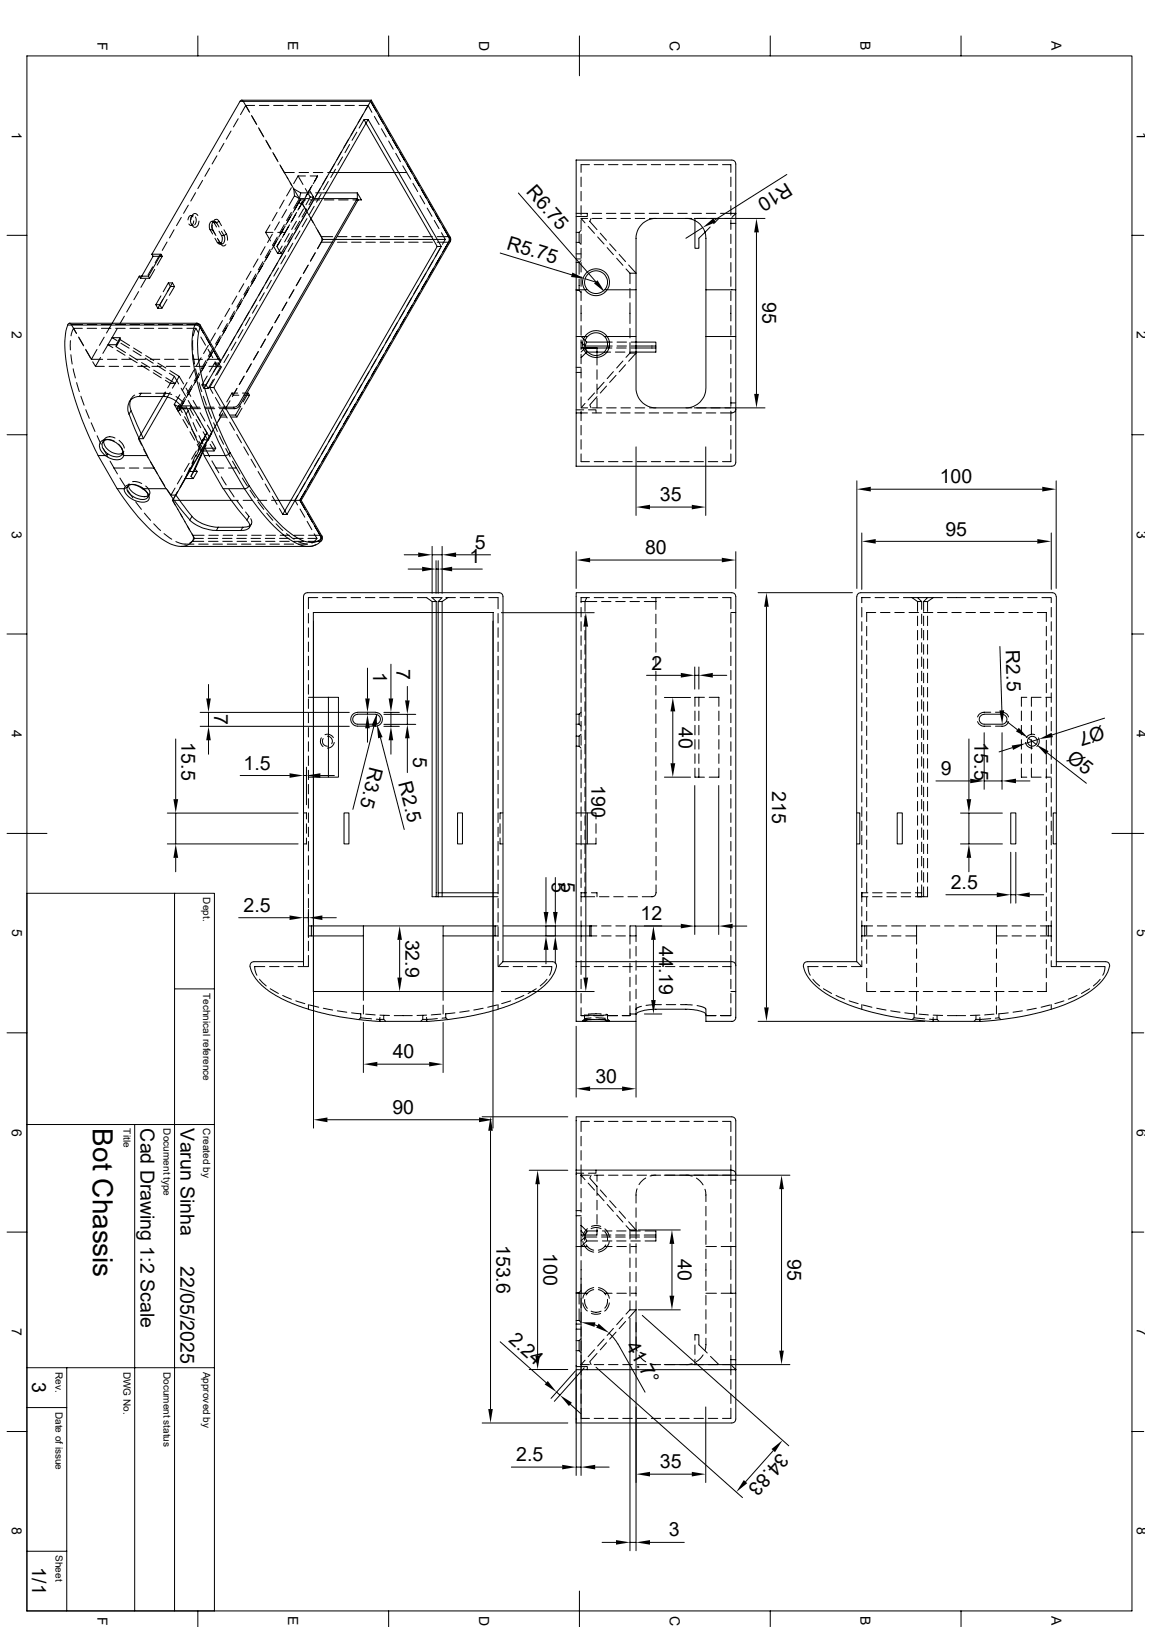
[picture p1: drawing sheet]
<svg xmlns="http://www.w3.org/2000/svg" width="297mm" height="420mm" viewBox="0 0 297 420" stroke-linecap="round" stroke-linejoin="round" font-family="sans-serif">
<defs><g id="words">
<text font-size="7.2" x="23.9" y="291.3" transform="rotate(90 23.9 291.3)">Bot Chassis</text>
<g font-size="5">
<text x="202.9" y="46.9" transform="rotate(148 202.9 46.9)">R10</text>
<text x="135.6" y="49.6" transform="rotate(49 135.6 49.6)">R6.75</text>
<text x="130.5" y="64.2" transform="rotate(17 130.5 64.2)">R5.75</text>
<text x="196.7" y="78" transform="rotate(90 196.7 78)">95</text>
<text x="242.5" y="124.8">100</text>
<text x="170.3" y="129.4">35</text>
<text x="122.5" y="141.7">5</text>
<text x="166.5" y="143">80</text>
<text x="244" y="138.3">95</text>
<text x="121.2" y="145.5">1</text>
<text x="259.5" y="167.9" transform="rotate(88 259.5 167.9)">R2.5</text>
<text x="96.3" y="173.4" transform="rotate(90 96.3 173.4)">1</text>
<text x="102.3" y="172.7" transform="rotate(90 102.3 172.7)">7</text>
<text x="168.1" y="172.9">2</text>
<text x="55.2" y="184.3" transform="rotate(90 55.2 184.3)">7</text>
<text x="46.9" y="191.6" transform="rotate(90 46.9 191.6)">15.5</text>
<text x="175.1" y="187.6" transform="rotate(90 175.1 187.6)">40</text>
<text x="251.5" y="191.6" transform="rotate(90 251.5 191.6)">15.5</text>
<text x="284.4" y="187.2" transform="rotate(162 284.4 187.2)">Ø7</text>
<text x="95.4" y="197.8" transform="rotate(104 95.4 197.8)">R3.5</text>
<text x="106.6" y="195.4" transform="rotate(90 106.6 195.4)">5</text>
<text x="275" y="196.1" transform="rotate(38 275 196.1)">Ø5</text>
<text x="62.9" y="198.7">1.5</text>
<text x="102.8" y="202.2" transform="rotate(75 102.8 202.2)">R2.5</text>
<text x="152.7" y="202.7" transform="rotate(90 152.7 202.7)">190</text>
<text x="242.7" y="200.1">9</text>
<text x="199.3" y="204.2" transform="rotate(90 199.3 204.2)">215</text>
<text x="142.4" y="227.8" transform="rotate(90 142.4 227.8)">5</text>
<text x="144.8" y="227.8" transform="rotate(90 144.8 227.8)">5</text>
<text x="245.4" y="229.5">2.5</text>
<text x="62.9" y="235.4">2.5</text>
<text x="165.3" y="237.6">12</text>
<text x="104.6" y="242.6" transform="rotate(90 104.6 242.6)">32.9</text>
<text x="170.1" y="244.2" transform="rotate(90 170.1 244.2)">44.19</text>
<text x="101.3" y="273.2">40</text>
<text x="153.6" y="279.5">30</text>
<text x="101.3" y="287.6">90</text>
<text x="36.3" y="291.3" transform="rotate(90 36.3 291.3)">Cad Drawing 1:2 Scale</text>
<text x="46.6" y="291.3" transform="rotate(90 46.6 291.3)">Varun Sinha</text>
<text x="128.1" y="321.4" transform="rotate(90 128.1 321.4)">153.6</text>
<text x="140.2" y="323.5" transform="rotate(90 140.2 323.5)">100</text>
<text x="46.6" y="326.9" transform="rotate(90 46.6 326.9)">22/05/2025</text>
<text x="174.9" y="325.1" transform="rotate(90 174.9 325.1)">40</text>
<text x="203.2" y="325" transform="rotate(90 203.2 325)">95</text>
<text x="131" y="346.2" transform="rotate(42 131 346.2)">2.24</text>
<text x="161.4" y="347.4" transform="rotate(61 161.4 347.4)">41.7°</text>
<text x="8.3" y="356.8" transform="rotate(90 8.3 356.8)">3</text>
<text x="133.2" y="377.2">2.5</text>
<text x="201.3" y="374.8" transform="rotate(132 201.3 374.8)">34.83</text>
<text x="170.3" y="379">35</text>
<text x="172.5" y="396.6">3</text>
<text x="8.3" y="404.6" transform="rotate(90 8.3 404.6)">1/1</text>
</g>
<g font-size="3.6">
<text x="25.1" y="10.8" transform="rotate(90 25.1 10.8)">F</text>
<text x="74.4" y="10.7" transform="rotate(90 74.4 10.7)">E</text>
<text x="123.6" y="10.5" transform="rotate(90 123.6 10.5)">D</text>
<text x="172.8" y="10.5" transform="rotate(90 172.8 10.5)">C</text>
<text x="222.1" y="10.7" transform="rotate(90 222.1 10.7)">B</text>
<text x="271.3" y="10.7" transform="rotate(90 271.3 10.7)">A</text>
<text x="3.1" y="34" transform="rotate(90 3.1 34)">1</text>
<text x="293.4" y="34" transform="rotate(90 293.4 34)">1</text>
<text x="3.1" y="85.5" transform="rotate(90 3.1 85.5)">2</text>
<text x="293.4" y="85.5" transform="rotate(90 293.4 85.5)">2</text>
<text x="3.1" y="136.9" transform="rotate(90 3.1 136.9)">3</text>
<text x="293.4" y="136.9" transform="rotate(90 293.4 136.9)">3</text>
<text x="3.1" y="188.4" transform="rotate(90 3.1 188.4)">4</text>
<text x="293.4" y="188.4" transform="rotate(90 293.4 188.4)">4</text>
<text x="3.1" y="239.9" transform="rotate(90 3.1 239.9)">5</text>
<text x="293.4" y="239.9" transform="rotate(90 293.4 239.9)">5</text>
<text x="3.1" y="291.3" transform="rotate(90 3.1 291.3)">6</text>
<text x="293.4" y="291.3" transform="rotate(90 293.4 291.3)">6</text>
<text x="3.1" y="342.8" transform="rotate(90 3.1 342.8)">7</text>
<text x="293.4" y="342.8" transform="rotate(90 293.4 342.8)">7</text>
<text x="3.1" y="394.3" transform="rotate(90 3.1 394.3)">8</text>
<text x="293.4" y="394.3" transform="rotate(90 293.4 394.3)">8</text>
<text x="25.1" y="417.3" transform="rotate(90 25.1 417.3)">F</text>
<text x="74.4" y="417.2" transform="rotate(90 74.4 417.2)">E</text>
<text x="123.6" y="417.1" transform="rotate(90 123.6 417.1)">D</text>
<text x="172.8" y="417.1" transform="rotate(90 172.8 417.1)">C</text>
<text x="222.1" y="417.2" transform="rotate(90 222.1 417.2)">B</text>
<text x="271.3" y="417.2" transform="rotate(90 271.3 417.2)">A</text>
</g>
<g font-size="2.6">
<text x="52.5" y="231.6" transform="rotate(90 52.5 231.6)">Dept.</text>
<text x="52.5" y="256.3" transform="rotate(90 52.5 256.3)">Technical reference</text>
<text x="31.9" y="291.3" transform="rotate(90 31.9 291.3)">Title</text>
<text x="42.2" y="291.3" transform="rotate(90 42.2 291.3)">Document type</text>
<text x="52.5" y="291.3" transform="rotate(90 52.5 291.3)">Created by</text>
<text x="14.4" y="354.1" transform="rotate(90 14.4 354.1)">Rev.</text>
<text x="31.9" y="354.1" transform="rotate(90 31.9 354.1)">DWG No.</text>
<text x="42.2" y="354.1" transform="rotate(90 42.2 354.1)">Document status</text>
<text x="52.5" y="354.1" transform="rotate(90 52.5 354.1)">Approved by</text>
<text x="14.4" y="364.4" transform="rotate(90 14.4 364.4)">Date of issue</text>
<text x="14.4" y="401.4" transform="rotate(90 14.4 401.4)">Sheet</text>
</g>
</g></defs>
<g fill="none" stroke="#000" stroke-width=".26">
<path d="M6.9 14.4h285.2v401.4h-285.2zM51.1 9.3v5.1M100.3 9.3v5.1M149.5 9.3v10.3M198.8 9.3v5.1M248 9.3v5.1M57.8 37l-1.2 2.1M59.6 33.8l-1.2 2.1M61.5 30.6l-1.3 2.2M61.9 26.2h33.7M61.9 26.2l-22.7 39.4M62.4 25.9l.4 .3 1.5 2.5"/>
<path d="M62.4 25.9l-.5 .3M62.4 25.9h33.4M63.4 27.2h2.3M64.4 29l-1-1.8-1.3 2.4M64.9 29.8l1.4 2.4M66.7 33l1.2 2.1M66.8 33.2l1.3 2.1M66.9 27.2h2.5M68.6 36.2l1.2 2.1M68.7 36.4l1.2 2.1M70.4 39.4l1.2 2.1M70.5 39.6l1.3 2.1"/>
<path d="M70.6 27.2h2.5M74.3 27.2h2.5M78 27.2h2.4M81.7 27.2h2.4M85.3 27.2h2.5M88.1 39.1l-1.2 2.2M89 27.2h2.4M90 35.9l-1.3 2.2M90.2 37.3l-1.2 2.1M91.8 32.8l-1.2 2.1M92.1 34.1l-1.3 2.1M92.7 27.2h2.3"/>
<path d="M93.6 29.6l-1.2 2.1M93.9 30.9l18.9 32.7M95 30.9h-1.1l-1.2 2.2M95 30.9l18.9 32.7h-1.1M95 27.2l1 1.8M95 30.9l-39.8 69.1M95 27.2l-.8 1.3M95.6 26.2l-38.8 67.3M95.6 26.2l20.6 35.6M95.8 25.9l-.2 .3M95.8 25.9l20.4 35.4M95.8 25.9l-.2 .3 1.5 2.5"/>
<path d="M96.6 30.1l1.2 2.1M97.7 29.8l1.2 2.1M98.4 33.2l1.3 2.1M99.6 33l1.2 2.1M100.3 36.4l1.2 2.1M101.4 36.2l1.2 2.1M102.1 39.6l1.2 2.1M103.2 39.4l1.2 2.1M44.9 59.3l-1.2 2.1M46.8 56.1l-1.2 2.2M48.6 53l-1.2 2.1M49.3 55.6h.6"/>
<path d="M49.3 58.2h.6M49.5 55.8a1.96 1.96 0 0 0 .8 2.9 1.49 1.49 0 0 0 1.1-1.6M49.6 55.6l-.2 .4M49.8 56a.59 .59 0 0 0-.7-.4 .59 .59 0 0 0-.5 .6l-.1 .6M50 57a.82 .82 0 0 1-.2 .9 .82 .82 0 0 1-.8 .2l-.3-.3M50.4 56a1.87 1.87 0 0 1-.2 2M50.5 49.7l-1.3 2.2M51.1 55.6a.86 .86 0 0 0-1-.5 .86 .86 0 0 0-.7 .9l-.1 .7M52.3 46.6l-1.2 2.1M54.1 43.4l-1.2 2.1M54.2 59.3h.7M54.2 59.3l.7 1.1"/>
<path d="M54.7 57.1h.7M54.8 58.1v1l.3 .6-.2-.4M54.9 59.3l.8 1.5M55.1 57.1l-.2 .4M55.2 56.9a.72 .72 0 0 1 .7-.3 .72 .72 0 0 1 .6 .5M55.2 57.5a.6 .6 0 0 0-.6-.3 .6 .6 0 0 0-.5 .6l-.1 .9 .2 .6M55.2 57.5h.7M55.2 57.5l.7 1.1M55.9 57.5a.67 .67 0 0 0-.9-.3 .67 .67 0 0 0-.3 .8l.2 1.3M55.9 57.5l.6 1.1M56 40.2l-1.3 2.1M56.5 57.1l.6 1.2"/>
<path d="M56.5 57.1l-.6 .4M56.5 59.7l.6 1.1M57.1 59.7l.9 1.7a1.16 1.16 0 0 1-.9 1.5l-.4-.3M57.8 59.3l.6 1.1M68.5 60l1.3 2.2M68.5 60h1.9M69.7 58l-1.2 2M71.5 54.8l-1.2 2.2M71.7 60h1.9M72.1 57.3l-1.2 2.1M72.2 42.5l1.2 2.2M72.3 42.8l1.1 1.7"/>
<path d="M73.3 51.6l-1.2 2.2M73.4 58l-1.3 2.2M73.4 44.5l.9 1.6M73.4 44.5h2.5M73.6 58.4l-1.7 2.8M74 54.1l-1.3 2.1M74.1 45.8l1.2 2.1M74.5 58.5l-1.3 2.1M74.7 58l-1.8 3.3M74.9 47.2l.9 1.6M75.2 54.8l-1.2 2.1M75.2 48.5l-1.2 2.1"/>
<path d="M75.4 55.2l-1.7 2.8M75.9 48.9l1.2 2.2M76 50.5l-1.5 2.5M76.3 55.3l-1.2 2.1M76.5 57.1l-1.2 2.1M76.5 54.8l-1.1 2.2M76.9 45.4l1.3 2.2M76.9 45.4h1.9M76.9 45.4l-1.1 2M77 52.4l1.1 .3M77 52.4l-1.4 2.5M77.1 58.3l-1.2 2.1"/>
<path d="M77.2 44.5h2.4M77.3 51.3h2.3M77.3 51.3l-1.5 2.5M77.3 57.1l-1.2 2.1M77.4 59.6l-1.2 2.1M77.5 51.6l-.5 .8M77.6 49.8l-1.8-1 .2 1.7 1.3 .8M77.7 52.1l1.3 2.1M78.1 52.7l1.4 2.4M78.3 53.9l-1.2 2.1M78.4 51.6l-1.5 2.6M78.7 51.6l-.6 1.1"/>
<path d="M78.8 48.7l1.3 2.2M78.8 51.6h-1.3l-1.5 2.5M79 55.1l-1.3 2.1M79.2 53.9l-1.3 2.1M79.2 56.4l-1.2 2.1M79.6 55.3l1.2 2.1M79.8 49.1l1.1 1.8h-.8M79.8 49.1l-1.1 2M80 51.6h2.5M80.1 50.9l-1.1 2M80.1 45.4h1.9M80.1 56.2l1.2 2.1"/>
<path d="M80.2 48.5l-1.2 2.1M80.2 49.8h-2.6l-.3 1.5M80.6 47.8l-.8 1.3M80.8 51.9l-1.2 2.1M80.9 51.3h11.3M80.9 44.5h2.4M80.9 50.9l-1.1 2M81.1 53.3l-1.3 2.1M81.2 46.7l.8-1.3-1.1 2M81.4 58.5l1.5 2.6M81.4 49.8h10.8v1.5M81.9 59.4l1.4 2.4"/>
<path d="M82.6 48.7l-1.2 2.1M82.9 50l-1.2 2.2M83.7 51.6h2.4M84.5 45.5l-1.3 2.1M84.5 44.5h20.4M84.7 46.9l-1.2 2.1M86.3 42.3l-1.2 2.1M86.6 43.7l-1.3 2.1M87.4 51.6h2.4M88.4 40.5l-1.2 2.1M92.2 51.3l-30.6 53.1M92.2 49.8l1.1 1.8h-2.2"/>
<path d="M92.4 51.6l-30.6 53.2M103.9 42.8l2.1 3.5M105.1 42.5l1.2 2.2M106.6 47.3l1.2 2.1M106.9 45.8l1.2 2.1M108.4 50.5l1.2 2.1M108.8 48.9l1.1 2.2M110.2 53.7l1.3 2.1M110.6 52.1l1.2 2.1M112.1 56.9l1.2 2.1M112.4 55.3l1.2 2.1M133.8 49.8l20 22.9"/>
<path d="M148.7 55.1h2.9M148.7 60h.7M149.4 60v2.6M149.9 45.7v2.5M149.9 49.4v2.5M149.9 53.1v2.4M149.9 56.8v2.4M149.9 59.5l-.5 .5M151.6 55.1v.8h-2.9M151.6 56.4h-1.7l1.1 1.1M151.8 58.4l1.6 1.8M152.1 42.5h-2.2v2"/>
<path d="M152.5 56.4l-.3 .7 1.9 2.2M152.8 55.1h2.4M152.9 56.4h2.4M153.3 42.5h2.5M156.5 55.1h2.4M156.5 56.4h2.5M157 42.5h2.5M160.1 55.1h2.5M160.2 56.4h2.5M160.7 42.5h2.5M163.8 55.1h2.5M163.9 56.4h2.5"/>
<path d="M164.4 42.5h2.4M167.5 55.1h2.5M167.6 56.4h10.9M168.1 42.5h2.4M169.2 56.4a5.1 5.1 0 0 0-5.1 5.1v13.3M171.2 55.1h2.5M171.7 42.5h2.5M174.9 55.1h2.4M175.4 42.5h2.4M177 56.4a5.1 5.1 0 0 1 5.2 5.1v13.3M178.6 55.1h2.4M179.1 42.5h2.4"/>
<path d="M179.2 56.4h18.2M179.3 56.4v7.7h1v-2.6l3-2.9M181.3 58.8l-4.3 2.7M182.2 55.1h2.5M182.8 42.5h2.4M185.5 56.4l-1.4 1.3M185.9 55.1h4l-1.1 1M186.4 42.5h2.2v2M188.6 45.7v2.5M188.6 49.4v2.5M188.6 53.1v2.4M188.6 56.8v2.4"/>
<path d="M188.6 57.7h1.3M195.2 60v41.7M203 45l-18.6 11.9M1.8 60.7h5.1M33.9 78.4l-1.2 2.2M35.8 75.3l-1.3 2.1M35.9 71.3l.3 .5M35.9 71.3h2.4M35.9 71.3l-8.4 14.7M37.6 72.1l-1.2 2.1M39.2 65.6h2.3l-3.2 5.7M39.2 65.6l.3 .6"/>
<path d="M39.4 68.9l-1.2 2.1M39.5 66.2l-3.3 5.6h2.4l-.3-.5M39.5 66.2h2.4M39.9 69.6l-1.3 2.2M41.2 78.7h-1l.5 .9h1.1M41.3 65.7l-1.3 2.1M41.5 76.4l-1.3 2.3M41.5 65.6l.4 .6M41.9 66.2l-1.3 2.3M42 77.3l-1.3 2.3M42.6 76.4l-1.4 2.3 .6 .9 1.3-2.3M43.1 62.5l-1.2 2.1"/>
<path d="M43.4 73l-1.3 2.3M44.5 73l.5 1-1.3 2.2M44.5 73h-1.1l.6 1h1M44.5 73l-1.8 3.2M55.5 61.5l.6 1.1M56.1 61.5l.8 1.4M56.1 62.6h.6M56.3 61.8l.6 1.1M56.6 63h.7M56.7 62.6l.2 .3M56.9 62.9a.75 .75 0 0 0 .6 .6 .75 .75 0 0 0 .8-.3M57.1 60.8l.3 .6a1.16 1.16 0 0 1-.9 1.5l-.4-.3"/>
<path d="M58.4 60.4l.3 1.6M58.4 60.4l-.6 .4h-.7M59.3 79.6l-1.3 2.1M61.1 76.4l-1.2 2.1M62.4 77.1l-1.3 2.1M62.6 77.5l-1.7 2.8M62.9 73.2l-1.2 2.2M64 75.1l-1.3 2.1M64.2 74l-1.3 2.1M64.4 74.3l-1.2 2.2M64.8 70l-1.3 2.1M66 70.7l-1.2 2.2"/>
<path d="M66.1 77.4l-1.2 2.1M66.3 71.1l-1.7 2.9M66.4 78.7l-1.2 2.2M66.6 66.8l-1.2 2.2M67.9 67.6l-1.3 2.1M67.9 74.2l-1.2 2.1M68.1 67.9l-1.7 2.9M68.2 75.6l-1.2 2.1M68.4 63.7l-1.2 2.1M69.7 64.4l-1.2 2.1M69.8 71l-1.3 2.1M69.9 64.8l-1.7 2.8"/>
<path d="M70 72.3l-1.2 2.2M70.3 60.5l-1.3 2.1M70.4 63.2l1.3 2.2h.8l-1-1.8M71.3 62.3l-1.2 2.1M71.5 61.2l-1.2 2.1M71.6 67.8l-1.2 2.1M71.8 61.6l-1.3 2.1M71.9 69.2l-1.2 2.1M72.6 61.7l-1.1 1.9 .7-1.2M72.8 63.5l-1.1 1.9M73.4 64.6l-1.2 2.2M73.7 63.5l-1.2 1.9"/>
<path d="M73.7 66l-1.2 2.1M74 78l-1.2 2.2M74 78l-1.2 2.1M74.6 60.3l-1.2 2.1M75.3 61.4l-1.3 2.1M75.5 60.3l-1.2 2.1M75.6 62.8l-1.3 2.1M75.8 74.8l-1.2 2.2M75.9 74.8l-1.3 2.1M77.6 71.7l-1.2 2.1M77.7 71.6l-1.2 2.1M79.5 68.4l-1.2 2.2"/>
<path d="M81.3 65.3l-1.2 2.1M81.4 65.2l-1.3 2.2M82.9 62.5l-1 1.7M82.9 62.5h3M83.3 61.8l-1.3 2.3M83.3 61.8h31.6M85.9 61.1h-3l.2 .5-.2 .9M87.1 61.1h2.4M87.1 62.5h2.4M90.7 61.1h2.5M90.7 62.5h2.5M94.4 61.1h2.5"/>
<path d="M94.4 62.5h2.5M98.1 61.1h2.4M98.1 62.5h2.4M101.8 61.1h2.4M101.8 62.5h2.4M105.5 61.1h2.4M105.5 62.5h2.4M106.2 76.9l-1.2 2.1M106.3 78.9l-1.2 2.1M108 73.7l-1.2 2.1M108.2 75.6l-1.2 2.2M109.1 61.1h2.5"/>
<path d="M109.1 62.5h2.5M109.9 70.5l-1.2 2.1M110 72.5l-1.2 2.1M111.7 67.4l-1.2 2.1M111.8 69.3l-1.2 2.1M112.8 63.6l-39.8 69.2h1M112.8 61.1h2.9M112.8 62.5h2.9M113.5 64.1l-1.1 2.2M113.7 66.1l-1.2 2.1M113.9 63.6l-39.9 69.2M113.9 60.1l1 1.7"/>
<path d="M114.9 61.8l-.7 1.3M115.7 61.1l.2 .5-.2 .9M115.7 61.1l.5 .2M116.2 61.8v.5M116.2 61.8l-38.8 67.4M116.2 61.3v.5M116.2 61.3v1M116.2 62.3l-38.5 66.9M116.2 62.3l-.5 .2M129.1 65.3l18.4 5.7M148.7 74.8v-33.5h40.1a1.39 1.39 0 0 1 1.1 1.9v31.6M148.7 74.8v12.1"/>
<path d="M148.7 66.8h1.2M148.7 65.5h1.2M148.7 67.8h.7M148.7 62.6h.7M148.7 75h.7M149.4 67.8v3M149.4 72v3M149.4 75l.5 .5M149.4 62.6l.5 .5M149.9 60.5v2.4M149.9 64.1v2.4M149.9 67.8v2.4"/>
<path d="M149.9 71.5v2.4M149.9 75.1v2.5M149.9 78.8v4M149.9 67.3l-.5 .5M150.9 74.8h-2.2M150.9 74.8a3.5 3.5 0 0 1 2.9-5.4 3.5 3.5 0 0 1 2.9 5.4M150.9 74.8h.7a2.97 2.97 0 0 1 .1-4.1 2.97 2.97 0 0 1 4.1 0 2.97 2.97 0 0 1 .2 4.1h.7M150.9 74.8a3.4 3.4 0 0 0 5.8 0M151 72l2.8 .9M151.6 74.8a2.89 2.89 0 0 0 4.4 0M154.2 61.2l1.7 1.8M154.9 60.2l1.6 1.8"/>
<path d="M156.7 63.9l1.6 1.8M156.7 74.8h7.4M157.3 62.9l1.7 1.9M159.1 66.7l1.6 1.8M159.8 65.7l1.6 1.8M161.5 69.4l1.1 1.1M162.2 68.4l1.9 2.1h-1.5M162.6 78.1v5.4M162.6 74.5v2.4M162.6 70.5v2.7M164.1 74.8v12.1M188.6 60.5v2.4"/>
<path d="M188.6 64.1v2.4M188.6 67.8v2.4M188.6 71.5v2.4M188.6 75.1v2.5M188.6 78.8v4M292.1 60.7h3M17.5 83.9a21.4 21.4 0 0 0-.1 11.3 84.2 84.2 0 0 0 7.9 22.4M17.9 83.4l-.5 .5h32.9M17.9 83.4l.5 .3M17.9 83.4h32.9M18.2 87.9v2.4M18.3 91.6l.3 2.4"/>
<path d="M18.4 83.7h2.9M18.4 83.7l1.4 2.4M18.9 95.2l.5 2.4M19 84.8h2.3M19.6 85.9l-.6-1.1-.7 1.9M19.8 98.8l.7 2.3M20.3 87l1.3 2.3M22.1 90.2l1.2 2.1M22.2 90.4l1.4 2.4M22.5 84.8h2.4M22.5 83.7h2.5M23.6 92.8h2.9"/>
<path d="M24.6 94.6h2.3M25 90.2l-1.4 2.6M26 92.3l-1.4 2.3-.7-1.2M26.2 84.8h2.4M26.2 83.7h2.5M26.9 87l-1.2 2.2M27.7 92.8h2.5M28.2 94.6h2.4M29.8 84.8h2.5M29.9 83.7h2.4M30 89.5l2.4 1.5M30 89h-2.1l1.2 .7"/>
<path d="M30.2 90.4l2.1 1.3M30.3 84.8l-3.8 6.4M31 87.2v.5l-1 1.8v-.5zM31 87.2h-2.1l1.3 .7M31 87.7l2.4 1.5M31.2 88.6l2.1 1.3M31.4 92.8h2.5M31.8 94.6h2.5M32.1 81.6l-1.2 2.1M33.3 92.4l2.1 1.2M33.4 91.7l2.1 1.3M33.5 84.8h2.5"/>
<path d="M33.6 83.7h2.4M34.3 90.6l2.1 1.2M34.5 89.8l2.1 1.3M35.1 92.8h2.4M35.5 94.6h2.5M36.4 94.3l2.1 1.3M36.5 93.6l2.2 1.3M37.2 84.8h2.5M37.3 83.7h2.4M37.5 92.5l2 1.3M37.6 91.8l2.1 1.2M38.8 92.8h2.4"/>
<path d="M39.2 94.6h2.5M39.5 96.2l2.1 1.3M39.7 95.5l2 1.3M40.6 94.4l2.1 1.3M40.7 93.7l2.1 1.3M40.9 84.8h2.4M40.9 83.7h2.5M42.5 92.8h2.4M42.7 98.2l1.2 .8h1.3M42.8 97.5l2.4 1.5M42.9 94.6h2.4M43.7 96.4l1.3 .8"/>
<path d="M43.9 95.7l2.3 1.5M44.6 84.8h2.4M44.6 83.7h2.4M45 97.2l1.1 1.9M45 97.2l-1.7 2.9M45.2 99l-.7 1.2M46.1 92.8h2.5M46.2 97.2l1.2 1.9M46.2 97.2l-1 1.8M46.5 94.6h2.5M48.2 84.8h2.3M48.3 98.7l-1.3 2.1"/>
<path d="M48.3 83.7h2.9M49.5 99.4l-1.2 2.2M49.7 99.8l-1.2 2.1M49.7 87.9v2.4M49.8 92.8h2.4M49.8 91.6l.4 2.4M50.1 95.5l-1.2 2.2M50.2 94.6h2.5M50.3 83.9a23.4 23.4 0 0 0 0 12 88.1 88.1 0 0 0 7.8 21.7M50.3 83.9l.8 .1 .5 .5M50.5 95.2l.5 2.4M50.5 84.8l-.6 1.9"/>
<path d="M50.5 84.8l.7 1.1M50.8 83.4l-.5 .5M50.8 83.4l.4 .3M50.8 83.4l.5 .2 .4 .3M51.1 97.3l-1.2 2.2M51.2 83.7l5.6 9.8M51.2 83.7l.5 .2M51.4 98.8l.7 2.3M51.4 96.3l-1.3 2.1M51.6 96.6l-1.3 2.1M51.6 84.5a21.7 21.7 0 0 0 .1 11.1 85.2 85.2 0 0 0 7.7 21.3M51.7 83.9l-.1 .6"/>
<path d="M51.7 83.9l5.2 9.1M51.8 87l1.2 2.1M51.9 92.3l-1.2 2.1M53.2 99.4h-1.1l.6 .9h1M53.2 93l-1.3 2.2M53.2 87.2l1.2 2.1M53.4 93.4l-1.7 2.9M53.5 92.8h3l.4 .2M53.5 97.1l-1.4 2.3M53.7 90.2l1.2 2.1M53.8 89.2l-1.3 2.1M54 98l-1.3 2.3"/>
<path d="M54.5 97.1l-1.3 2.3 .5 .9 1.3-2.3M55 89.9l-1.2 2.1M55.2 90.3l-1.6 2.8M55.4 97.8l-1.3 2.2M55.4 93.7l-1.3 2.3M55.5 93.4l.7 1.2M55.6 86l-1.2 2.1M55.9 94.7l-1.3 2.2M56.4 93.7l.5 1-1.3 2.2M56.4 93.7h-1l.5 1h1M56.4 93.7l-1.3 2.3M56.6 87.8l-1.2 2.1"/>
<path d="M56.9 86.7l-1.3 2.1M56.9 93v.5M56.9 93.3l-.7 1.3h-2.3M57.1 87l-1.3 2.2M57.2 94.7l-1.2 2.1M57.4 82.8l-1.2 2.1M58.5 84.6l-1.3 2.1M58.7 83.5l-1.3 2.1M58.8 90.1l-1.3 2.1M58.9 83.9l-1.2 2.1M59 91.5l-1.2 2.1M60.5 80.3l-1.2 2.1"/>
<path d="M60.6 86.9l-1.2 2.2M60.7 80.7l-1.6 2.8M60.9 88.3l-1.3 2.1M62.4 83.7l-1.2 2.2M62.7 85.1l-1.2 2.1M62.9 97.2l-1.2 2.1M63 97.1l-1.2 2.1M64.3 80.6l-1.3 2.1M64.5 81.9l-1.2 2.1M64.9 93.9l-1.3 2.2M66.7 90.7l-1.3 2.2M68.5 87.6l-1.2 2.1"/>
<path d="M68.5 87.5l-1.2 2.2M70.4 84.3l-1.3 2.2M72.2 81.2l-1.3 2.2M93.3 99.2l-1.1 2.1M95.2 96l-1.2 2.1M95.3 98l-1.2 2.1M97 92.8l-1.2 2.2M97.2 94.8l-1.3 2.1M98.9 89.6l-1.2 2.2M99 91.6l-1.2 2.1M100.7 86.4l-1.2 2.2M100.8 88.4l-1.2 2.2"/>
<path d="M102.5 83.3l-1.2 2.1M102.7 85.2l-1.3 2.1M104.4 80.1l-1.2 2.1M104.5 82l-1.2 2.2M148.7 96.1h1.2M148.7 94.8h1.2M149.9 98.8v2.4M149.9 95.1v2.5M149.9 91.4v2.5M149.9 87.8v2.4M149.9 84.1v2.4M149.9 89.8h8"/>
<path d="M149.9 88.3l1.1 1M149.9 86.8l1.5 1.5M150.9 86.9h.7a2.97 2.97 0 0 0 .1 4.1 2.97 2.97 0 0 0 4.1 0 2.97 2.97 0 0 0 .2-4.1h.7M150.9 86.9a3.4 3.4 0 0 1 5.8 0M150.9 86.9h-2.2v33.5h40.1a1.39 1.39 0 0 0 1.1-1.9v-31.6h-7.7v13.3a5.1 5.1 0 0 1-5.2 5.1h-7.8a5.1 5.1 0 0 1-5.1-5.1v-13.3h-7.4M150.9 86.9a3.5 3.5 0 0 0 2.9 5.4 3.5 3.5 0 0 0 2.9-5.4M151 89.8l.4 1.1-1.5 1.4M151 89.3h7M151 89.8l-1.1 1.1M151.4 90.9h6.2M151.6 86.9a2.89 2.89 0 0 1 4.4 0M154.1 89.8v4.4"/>
<path d="M154.1 95.5v2.4M154.1 99.1v2.5M155.9 98.7l-1.7 1.8M156.5 99.7l-1.6 1.8M158 88.3h-6.6l-.4 1M158.3 95.9l-1.6 1.8M158.8 90.9h2.4M159 96.9l-1.7 1.8M159.1 89.8h2.5M159.2 89.3h2.5M159.2 88.3h2.5M160.7 93.2l-1.6 1.8"/>
<path d="M161.4 94.1l-1.6 1.9M162.6 84.8v2.4M162.6 88.4v2.7M162.6 91.1h1.5l-1.9 2.2M162.6 91.1l-1.1 1.1M162.9 89.3h6.3v.5h-6.4M162.9 88.3h6.3v1M169.2 89.8v1.1h-6.7M182.2 86.9v-12.1h7.7v12.1M188.6 98.8v2.4M188.6 95.1v2.5M188.6 91.4v2.5"/>
<path d="M188.6 87.8v2.4M188.6 84.1v2.4M1.8 112.2h5.1M20.9 102.3l.8 2.3M22.1 105.7l.9 2.3M23.5 109.1l1 2.3M25.1 112.5l1 2.2M26.7 115.8l1.1 2.1M26.9 113.4l-.4 .8M27.1 117.6a2.74 2.74 0 0 1-1.1-3.6 3.3 3.3 0 0 1 4.3 .6 3.6 3.6 0 0 1 1.6 3M27.1 117.6h-1.8l4.9 8.6h1.9M27.2 117.6a3.7 3.7 0 0 0 4.4 .6l.3-.6"/>
<path d="M27.9 113.5h.3M27.9 117.2a2.53 2.53 0 0 0 3.6 0M28.4 119l1 1.8M29.5 113.9l-.8-.3a2.25 2.25 0 0 0-2.2 .6 2.63 2.63 0 0 0 1.4 3l-.8 .4M29.7 113.1l-1.2-.4-.8 .1-.5 .3-.4 .6a2.94 2.94 0 0 0 2.1 3.1 2.49 2.49 0 0 0 2.8 0M30.6 114.6a2.77 2.77 0 0 1 .9 2.6M30.7 113.7l.9 .9 .5 1.1M31.3 115.6l.2 .3M31.5 117.2l.4 .4M31.9 117.6h6l4.9 8.6h-6M32 116.5l-.5 .8M33.3 106.9l1.6 4.1 3.1 6.6"/>
<path d="M33.8 106l3.2 7.2M33.8 106l-.5 .9M33.9 102.9l-.5 .9M34.8 102l-.9 .9a2.98 2.98 0 0 0-.1 3.1M35.7 113.2h1.3M35.9 102.4a3.1 3.1 0 0 0-2.6 4.5M35.9 102.4h6.3M36.4 101.5l-.5 .9M36.4 101.5l-.5 .1M36.4 101.5h2.5M37.1 116l1.1 2.2M38.8 119.2l1 1.6"/>
<path d="M40.2 101.5h2.5M42.2 102.4a7 7 0 0 1 5.8 4.5l.6-.9M42.7 101.2l-7 12 .8 1.7M42.7 101.5l-.5 .9M42.7 101.5l1.6 .3M43.9 101.3l-6.9 11.9M45.4 102.4l1.9 1.6M45.6 105.5l1 1.7M46 104.8l-.4 .7h3.4M46 104.8h3.4l-.4 .7M46 104.8l1 1.7M46.2 105.1l-1.2-.7 1 1.8 .4-.7h1.7"/>
<path d="M46.2 105.1h1.7M46.4 101.9l-1.4 2.5M46.7 100.2l1.3 2.1M47.2 108.3l1.2 2.1M47.5 103.7l-1.5 2.5M47.6 107.6l1.3 2.1M47.7 102.6l-1.5 2.5M47.9 103l-1.5 2.5M48 100.2l1.2 2.1M48 104.9l.6 1.1M48 106.9l1.6 4.1 3.1 6.6M48.6 106l.7 1.9"/>
<path d="M48.6 103.4l1.2 2.1M48.8 119.6l-1.2 2.1M49 105.5l1 1.7M49 111.5l1.2 2.1M49.1 105.1h2.5M49.3 100.5l-1.3 2.2M49.3 105.5h2.4M49.4 104.8l1 1.7M49.4 110.7l1.3 2.2M49.8 103.4l1.3 2.1M49.8 109.1l1 2.2M50.1 119l-1.3 2.7h2.1"/>
<path d="M50.4 106.6l1.2 2.1M50.5 117.4l-1 2.2M50.6 108.3l1.2 2.1M50.7 116.4l-1.3 2.1M50.9 114.7l1 1.7M51 107.6l1.2 2.1M51.3 113.9l1 1.8M51.4 117.3l-3.6 6.2M51.4 112.4l1 2.2M51.6 115.6l-1 2.2M51.6 106.6l1.3 2.1M52 116.2l-1.2 2.1"/>
<path d="M52.2 109.7l1.2 2M52.3 115.7h3.4l-.5 .7h-3.3zM52.4 111.5l1.2 2.1M52.5 102.3l.8 2.3M52.7 105.1h2.5M52.8 110.7l1.3 2.2M53 115.7l1.1 2.2M53 105.5h2.4M53.2 114.2l-1.3 2.1M53.2 114.9l-2.9 6.3M53.4 111.7l-1.3 2.8M53.4 111.7l-2.1 3.7"/>
<path d="M53.5 109.7l1.2 2M53.6 113.5l-9.1 15.7M53.6 113.5l1.1-1.8-1 2M53.6 113.5l-4.3 9.5M53.6 113.5h-1.3l-1.2 2.8M53.7 105.7l.9 2.3M53.8 113l-1.2 2.1M54.1 100h1.1M54.1 100l.8 1.6M54.2 114.7l1 1.7M54.7 113.9l1 1.8M54.7 119l1.1 1.8"/>
<path d="M55 111l-1.2 2.1M55.1 109.1l1 2.3M55.2 100l18.8 32.8M55.6 102.6l1.2 2.1M55.7 109.8l-1.3 2.1M56.4 105.1h3.9M56.6 112.5l1.1 2.2M56.6 107.1h1.5M56.6 107.1l.3 .6M56.6 105.5h3.9M57.4 105.8l1.2 2.1M57.5 106.6l-1.2 2.2"/>
<path d="M57.9 104.9l-1.3 2.2M58.1 117.6l5 8.6M58.1 117.6h-5.4l4.9 8.6h5.5M58.3 115.8l1.1 2.1M58.4 107.7h-1.5l-1.3 2.2M59.3 109l1.2 2.1M59.3 107.1h1.5l.3 .6M59.4 103.5l-1.3 2.1M59.4 116.9l-.6 .5-.7 .2M59.4 116.9l4.9 8.5M59.9 101.5h1.4M59.9 101.5l-1.4 2.3"/>
<path d="M59.9 101.5l.3 .5M60 119l1 1.8h-2M60.3 105.1l.2 .4M61.1 112.1l1.2 2.2M61.1 100.3l-.9 1.7h1.4M61.2 100.2l-1.3 2.2M61.6 104.4l-.6 .5-.7 .2M61.6 104.4l.2 .4M61.8 104.8l-.5 .5-.8 .2M62.1 104.9l-1.3 2.2M62.4 105.4l-1.3 2.3h-1.5M62.6 101.5h1.5l-1.4 2.3"/>
<path d="M62.9 102h1.5l-1.4 2.3M62.9 115.4l1.2 2.1M64.1 101.5l.3 .5M64.8 118.5l1.2 2.1M82.3 118.3l-1.2 2.1M84.2 115.1l-1.2 2.2M84.3 117.1l-1.2 2.1M86 111.9l-1.2 2.2M86.1 113.9l-1.2 2.1M87.8 108.8l-1.1 2.1M88 110.7l-1.2 2.2M89.7 105.6l-1.2 2.1"/>
<path d="M89.8 107.5l-1.2 2.1M91.5 102.4l-1.2 2.1M91.7 104.4l-1.3 2.1M93.5 101.2l-1.2 2.1M148.7 106.6h2.9M148.7 105.8h1.9M149.9 117.2v2h2.2M149.9 113.5v2.5M149.9 109.8v2.5M149.9 106.1v2.5M149.9 102.4v2.5M151 104.1l-1.1 1.2h1.7"/>
<path d="M151.8 105.8h2v.8M152.8 106.6h2.4M152.9 105.3h2.4M153.3 119.2h2.5M153.4 101.4l-1.6 1.9M154.1 102.4l-1.9 2.1 .3 .8M154.1 102.8v2.5M156.5 106.6h2.4M156.5 105.3h2.5M157 119.2h2.5M160.1 106.6h2.5M160.2 105.3h2.5"/>
<path d="M160.7 119.2h2.5M163.8 106.6h2.5M163.9 105.3h2.5M164.1 115.4v17.7M164.4 119.2h2.4M167.5 106.6h2.5M167.6 105.3h1.6M168.1 119.2h2.4M171.2 106.6h2.5M171.7 119.2h2.5M174.9 106.6h2.4M175.4 119.2h2.4"/>
<path d="M177 105.3h1.5M178.6 106.6h2.4M179.1 119.2h2.4M179.2 105.3h18.2M182.1 115.4v17.7M182.2 106.6h2.5M182.8 119.2h2.4M188.6 117.2v2h-2.2M188.6 113.5v2.5M188.6 109.8v2.5M188.6 106.1v2.5M188.6 102.4v2.5"/>
<path d="M188.6 104h1.3M189.9 105.5a1 1 0 0 1-1.1 1.1h-2.9M292.1 112.2h3M29.4 120.8l.9 1.5M29.4 120.8h2.7M30.2 126.1a44.9 44.9 0 0 0 12.3 13.5l2.2 1.1 2 .4M30.9 123.4l1.4 2.1M32.1 126.2a1.95 1.95 0 0 1 2.7-1l2 1M32.1 126.2a3.6 3.6 0 0 0 2.6 3 3.5 3.5 0 0 0 3.6 0 2.08 2.08 0 0 0-1.1-2.8l-.4-.2M32.8 125.8a2.28 2.28 0 0 0 1.6 2.4l1.2 .5a1.91 1.91 0 0 0 2.6-.5l-.2-1.1-1.5-1.3M32.8 125.8l-.7 .4M32.9 125.8a1.89 1.89 0 0 1 2.6-.5l1 .5 .3 .4"/>
<path d="M32.9 126.5l1.4 2M33.3 125l-.1 .2a2.24 2.24 0 0 0 1.6 2.3 3.1 3.1 0 0 0 3.7 .3l.2-.5-.2-.8-.9-1M33.3 124.9l-.4 .8M33.4 120.8h2.4M33.8 125.1h.4M34.2 124.3l1.2 .1 1.2 .4M35 129.5l1.5 2M37 120.8h2.8M37.3 132.5l1.6 1.8M38 127.2l.2 .4M38.6 127.6l-.5 .8M39.7 135.2l1.7 1.7"/>
<path d="M39.8 120.8l.8 1.5M41.2 123.3l1.3 2.1M42.3 137.8l2 1.4M42.9 126.1a66.3 66.3 0 0 0 6.1 8.1M43.2 126.4l.9 1.4M44.1 127.8h1.3l4.2 5.5M44.5 129.2l1.4 2.3M44.5 129.2l.7 1.1M45.2 126l-1.1 1.8M45.4 139.8l.9 .4a9.1 9.1 0 0 0 3.7 .3M45.8 126.9l-1.3 2.3M45.8 131.4l2 3.3"/>
<path d="M47 122.8l-1.2 2.1M47.7 123.7l-1.3 2.2M47.7 134.6l1.2 2.1M47.8 123.5l-1.3 2.3M47.8 123.5h2.1M48.3 135.8l1.4 2.4M49 120.8l-1.2 2.7M49.5 120.5l-1.2 2.1M49.5 137.8l.7 1.2M49.5 133.3l-.5 .9a10.2 10.2 0 0 0 6.8 2.7h6.3a1.76 1.76 0 0 0 2.3-1.3l-.7-1.4M49.5 133.3a10 10 0 0 0 6.8 2.8M49.7 139.7h2.9"/>
<path d="M49.7 139.7a3.6 3.6 0 0 1-3 1.4M50.2 139l-1.3 1.2M50.2 139h2.3M50.3 121.2l.6 .5-1 1.8-.6-.5zM52.7 138.2h-3l.2 .8-.2 .7M53.7 139h2.5M53.8 139.7h2.5M53.9 138.2h2.4M55.8 120.8h1.9M55.8 120.8l.7 1.2M56.3 136.1h6.4M56.3 136.1l-.5 .8"/>
<path d="M57.1 123.1l1.3 2.1M57.4 139h2.5M57.5 139.7h2.4M57.6 138.2h2.4M57.6 126.1a66.3 66.3 0 0 0 6.2 8.1M59.1 126.2l1.3 2.1M61 120.8l.9 1.5M61.1 139h2.4M61.1 129.2l1.5 2M61.2 139.7h2.4M61.3 138.2h2.4M61.5 129.2h-17"/>
<path d="M62.5 123.4l1.3 2.1M62.7 136.1l-.6 .8M62.7 129.2h2.5M63.1 126.2a47.2 47.2 0 0 0 11.7 13.1 7.8 7.8 0 0 0 5 1.8l1.7-.5M63.4 132.2l.9 1.1-.6 .9M64.3 125.4a48.6 48.6 0 0 0 11.1 12.6 7.2 7.2 0 0 0 6.4 1.8l1.2-.9M64.3 125.4a1.41 1.41 0 0 1-1.2 .8M64.5 126.5l1.4 2M64.7 133.9l.3 .8-.3 .8a2.45 2.45 0 0 1-2 .6M64.8 139h2.4M64.9 139.7h2.4M64.9 135.3l-.6 .9"/>
<path d="M64.9 138.2h2.5M66.4 129.2h2.4M66.6 121.7l1.2 2.1M66.6 129.5l1.5 2M68.4 124.9l1.2 2.1M68.5 139h2.4M68.5 139.7h2.5M68.6 138.2h2.5M68.8 132.5l1.6 1.8M70.3 128.1l1.2 2.1M71.2 135.2l1.8 1.7M72.1 131.3l.9 1.5"/>
<path d="M72.1 139h2.5M72.2 139.7h2.4M72.3 138.2h2.4M73.9 137.8l2 1.4M75.8 139h2.4M75.9 139.7h2.4M75.9 138.2h2.5M76.8 127.9l-.7 1.3 .7 1.1M77 139.8l1.6 .6h.7M77.4 129.2l5.6 9.7M77.4 129.2l1.3 2.3M77.4 129.2h.3"/>
<path d="M77.4 131.4l1.3 2.1M77.4 129.2h-7.3M77.7 129.2l5.4 9.2M78.7 124.7l-1.2 2.1M78.8 126.7l-1.4 2.5M79.2 134.6l1.3 2.1M79.4 132.6l1.2 2.1M79.5 139h2.3M79.5 139.7h3M79.6 138.2h3M80.5 121.5l-1.2 2.1M80.6 123.4l-1.2 2.2"/>
<path d="M81.1 137.8l.7 1.2-1.3 1.2M81.2 135.8l1.4 2.4M82.5 139.7v.1M82.5 120.3l-1.2 2.1M82.6 138.2l.2 .8-.3 .7M82.6 138.2l.5 .2M82.9 139.6l-.7 .7-.9 .5-1.7 .3h-32.9M82.9 139.6l-.4 .1M83 138.9l-.1 .7M83.1 138.4l-.1 .5M83.1 138.4l.1 .6-.3 .6M167.7 130.9h10.8"/>
<path d="M221.1 124.1v27.8M222.4 137.6v14.5M224.7 126.3h44.2M226 139.7h41.7M271.3 137.6v14.5M272.5 124.1v27.8M51.3 140.5h2.4M54.9 140.5h2.5M58.6 140.5h2.5M62.3 140.5h2.5M66 140.5h2.5M69.6 140.5h2.5"/>
<path d="M73.3 140.5h2.5M77 140.5h2.3M79.6 158.4v2.4M80.9 158.1h46.4v97.8h-46.4zM82 154.3h-2.4v2.8M83.2 154.3h2.5M86.9 154.3h2.5M90.6 154.3h2.4M94.3 154.3h2.4M98 154.3h2.4M104.3 143.2h3.6M105.3 146.9h3.6"/>
<path d="M106.5 154.3h-4.9M107.7 154.3h2.5M110.1 154.3l1.4 1h1.1M111.4 154.3h2.4M111.5 155.3v76.2h1.1M111.5 154.3l1.1 1M111.5 141.1v12.1M111.5 143.2h2.6M112.5 144.7v8.5M112.5 146.9h.6M112.6 155.3v76.2h.5M113.1 155.3v75.2"/>
<path d="M113.1 144.7v8.5M114.1 154.3l-1 1h1M114.1 155.3v76.2M114.1 141.1v12.1M115.1 154.3h2.4M115.6 154.3l-1.5 1M116.7 146.9h7.8M117.7 143.2h8.9M118.7 154.3h2.5M122.4 154.3h2.5M126.1 154.3h2.4v2.8M128.5 158.4v2.4"/>
<path d="M129.4 158.2h23.9M148.7 142.4v9.5M149.9 156.8v2.5M151 159v2.5M151.4 154.3l-.4 1h-1.1M152.1 154.3h-2.2v1.3M152.3 144.6h34M153.3 154.3h2.5M154 155.3h-3v2.5M155.2 155.3h2.4M157 154.3h2.5M158.9 155.3h2.4"/>
<path d="M160.7 154.3h2.5M162.6 155.3h2.4M164.4 154.3h2.4M166.2 155.3h3M168.1 154.3h2.4M169.2 154.3v3M169.2 158.5v2.5M171.7 154.3h2.5M175.4 154.3h2.4M179.1 154.3h2.4M182.8 154.3h2.4M186.4 154.3h2.2v2.8"/>
<path d="M188.6 158.4v2.4M188.6 158.1h1.3M189.9 142.4v9.5M195.6 153h24.4M197.8 156.6v103.5M222.4 156.8v2.5M224.6 154.3h-2.2v1.3M225.8 154.3h2.4M226 158.1h-2.4v2.3M227.2 158.1h2.5M229.4 154.3h2.5M230.9 158.1h2.4"/>
<path d="M233.1 154.3h2.2M234.6 158.1h2.4M235.3 154.3h4.1M235.3 154.3l1.5 1M236.8 154.3l1 1h-1M236.8 155.3v2.5M236.8 159v2.5M237.8 155.3v2M237.8 158.5v2.5M238.3 158.1h2.4M238.3 155.3h1.1l1.4-1h-1.4l-1.1 1v2.5M238.3 159v2.5"/>
<path d="M239.4 155.3v2.5M239.4 159v2.5M240.8 154.3h2.4M241.9 158.1h2.5M244.4 154.3h4.9M245.6 158.1h2.4M249.3 158.1h2.4M250.5 154.3h2.4M252.9 158.1h2.5M254.1 154.3h2.5M256.6 158.1h2.5M257.8 154.3h2.5"/>
<path d="M260.3 158.1h2.5M261.5 154.3h2.4M264 158.1h2.4M265.2 154.3h2.4M267.7 158.1h2.3v2.3M268.9 154.3h2.4v1.3M271.3 156.8v2.5M1.8 163.7h5.1M53.8 176.7v3.6M79.6 162.1v2.4M79.6 165.7v2.5M79.6 169.4v2.4"/>
<path d="M79.6 173.1v2.4M79.6 176.7v2.5M80.9 160.3v130.9M94.8 172.5v7.8M100.9 171.4v8.9M105.1 177.2v3.6M127.2 160.3v130.9M128.5 162.1v2.4M128.5 165.7v2.5M128.5 169.4v2.4M128.5 173.1v2.4M128.5 176.7v2.5"/>
<path d="M149.9 160.5v2.4M149.9 164.1v2.5M149.9 167.8v2.5M149.9 171.5v2.4M149.9 175.2v2.4M149.9 178.9v2.4M151 162.7v2.5M151 166.4v2.5M151 170.1v2.5M151 173.8v2.4M151 177.5v2.4M151.2 161.8v90.5"/>
<path d="M166.8 174.3h8.9M169.2 162.2v2.5M169.2 165.9v2.5M169.2 169.6v2.4M169.2 173.3v2.4M169.2 177v2.4M179.3 172.2v5.7M179.3 174.3h1M180.3 172.2v5.7M183.9 174.3h3.6M188.6 162.1v2.4M188.6 165.7v2.5"/>
<path d="M188.6 169.4v2.4M188.6 173.1v2.4M188.6 176.7v2.5M222.4 160.5v2.4M222.4 164.1v2.5M222.4 167.8v2.5M222.4 171.5v2.4M222.4 175.2v2.4M222.4 178.9v2.4M223.6 161.7v2.4M223.6 165.4v2.4M223.6 169v2.5"/>
<path d="M223.6 172.7v2.5M223.6 176.4v2.4M236.8 162.7v2.5M236.8 166.4v2.5M236.8 170.1v2.5M236.8 173.8v2.4M236.8 177.5v2.4M237.8 162.2v2.5M237.8 165.9v2.5M237.8 169.6v2.4M237.8 173.3v2.4M237.8 177v2.4"/>
<path d="M238.3 162.7v2.5M238.3 166.4v2.5M238.3 170.1v2.5M238.3 173.8v2.4M238.3 177.5v2.4M239.4 162.7v2.5M239.4 166.4v2.5M239.4 170.1v2.5M239.4 173.8v2.4M239.4 177.5v2.4M258 166.9l.5 16.5M270 161.7v2.4"/>
<path d="M270 165.4v2.4M270 169v2.5M270 172.7v2.5M270 176.4v2.4M271.3 160.5v2.4M271.3 164.1v2.5M271.3 167.8v2.5M271.3 171.5v2.4M271.3 175.2v2.4M271.3 178.9v2.4M292.1 163.7h3M45.3 190.8v15.5"/>
<path d="M51.6 187.5h38.5M51.6 183.9h38.5M53.8 183.9v3.6M53.8 191.1v3.6M79.1 198v9.7M79.6 180h5.2M79.6 180.4v2.5M79.6 184.1v2.5M79.6 187.8v2.4M79.6 191.5v2.4M79.6 195.2v2.4M79.6 198.8v2.5"/>
<path d="M82.9 190.5a1.66 1.66 0 0 0 .5 2.2M83.4 190.7a1.26 1.26 0 0 0 1.1 1.9M83.9 189.7a1.76 1.76 0 0 1 2.1 .7M84.5 190a1.32 1.32 0 0 1 1.1 2M84.8 180v20.6h-5.2M84.8 180h2.5v20.6h-2.5M86.2 191.6a1.78 1.78 0 0 1-1.7 1.5M91.4 184.8l.9-.4h4.6a1.27 1.27 0 0 1 1.3 1.3 1.27 1.27 0 0 1-1.3 1.2h-4.6a1.26 1.26 0 0 1-1.2-.7 1.26 1.26 0 0 1 .3-1.4zM92.3 183.9a1.78 1.78 0 0 0-1.8 1.8 1.78 1.78 0 0 0 1.8 1.8h4.6a1.78 1.78 0 0 0 1.8-1.8 1.78 1.78 0 0 0-1.8-1.8M92.3 183.9h4.6M94.8 183.9v.5M94.8 188v3.6"/>
<path d="M96.5 187.5l-5.4 21.4M96.9 185.7l.3 1.2M98.2 190.4l6.1 23.7M99.1 187h8.2M99.1 184.4h8.2M99.1 187.5h3.9M99.1 183.9h3.9M100.9 183.9v3.6M100.9 191.1v3.6M105.1 184.4v2.6M105.1 190.6v8.8M128.5 180.4v2.5"/>
<path d="M128.5 184.1v2.5M128.5 187.8v2.4M128.5 191.5v2.4M128.5 195.2v2.4M128.5 198.8v2.5M148.7 186.9h.7M148.7 184.4h.7M148.7 190h.7M148.7 192.6h.7M149.4 184.4v2.5M149.4 190v2.6M149.4 186.9l.5 .6"/>
<path d="M149.4 192.6l.5 .5M149.9 182.5v2.5M149.9 186.2v2.5M149.9 189.9v2.5M149.9 193.5v2.5M149.9 197.2v2.5M149.9 183.9l-.5 .5M149.9 189.5l-.5 .5M151 181.1v2.5M151 184.8v2.4M151 188.5v2.4M151 192.2v2.4"/>
<path d="M151 195.8v2.5M151 199.5v2.5M169.2 180.6v2.4M169.2 184.3v2.4M169.2 188v2.4M169.2 191.6v2.5M169.2 195.3v2.5M169.2 199v2.5M171.4 180h6.8M173.6 183.6v13.4M179.3 198.3v2.3h2.5M179.3 183.6v2.4"/>
<path d="M179.3 187.2v2.5M179.3 190.9v2.5M179.3 194.6v2.5M180.3 180v2.3M180.3 183.6v2.4M180.3 187.2v2.5M180.3 190.9v2.5M180.3 194.6v2.5M180.3 198.3v2.3M181.8 180h-2.5v2.3M183 180h2.5v2.3M185.5 183.6v2.4"/>
<path d="M185.5 187.2v2.5M185.5 190.9v2.5M185.5 194.6v2.5M185.5 198.3v2.3h-2.5M188.6 180.4v2.5M188.6 184.1v2.5M188.6 187.8v2.4M188.6 191.5v2.4M188.6 195.2v2.4M188.6 198.8v2.5M222.4 182.5v2.5M222.4 186.2v2.5"/>
<path d="M222.4 189.9v2.5M222.4 193.5v2.5M222.4 197.2v2.5M223.6 180v2.5M223.6 183.7v2.5M223.6 187.4v2.5M223.6 191.1v2.4M223.6 194.8v2.4M223.6 198.5v2.4M236.8 181.1v2.5M236.8 184.8v2.4M236.8 188.5v2.4"/>
<path d="M236.8 192.2v2.4M236.8 195.8v2.5M236.8 199.5v2.5M237.8 180.6v2.4M237.8 184.3v2.4M237.8 188v2.4M237.8 191.6v2.5M237.8 195.3v2.5M237.8 199v2.5M238.3 181.1v2.5M238.3 184.8v2.4M238.3 188.5v2.4"/>
<path d="M238.3 192.2v2.4M238.3 195.8v2.5M238.3 199.5v2.5M239.4 181.1v2.5M239.4 184.8v2.4M239.4 188.5v2.4M239.4 192.2v2.4M239.4 195.8v2.5M239.4 199.5v2.5M250 190.8v15.5M252.3 186.3l.2 .5 .8 .6 2.4 .1M253.1 184.8l.9-.4h4.6a1.27 1.27 0 0 1 1.2 1.3 1.27 1.27 0 0 1-1.2 1.2h-4.6a1.26 1.26 0 0 1-1.2-.7 1.26 1.26 0 0 1 .3-1.4z"/>
<path d="M254 189.1v14.7M255.7 183.9l-2.4 .1-.6 .3-.4 .8M256.9 183.9l2.3 .1 .6 .3 .5 .8M258.6 189.1v14.7M259.7 186.1l2.8 2.2M260.3 186.3l-.3 .5-.8 .6-2.3 .1M261.2 193l-3.4 1.1M263.6 198.3v2.3h1.4M263.6 183.6v2.4M263.6 187.2v2.5M263.6 190.9v2.5M263.6 194.6v2.5"/>
<path d="M264.6 191.6a1.78 1.78 0 0 0 1.8 1.5M265 180h-1.4v2.3M265.3 190.5l2.1 1.7M266.1 198.3l.1 2.3h2.4M266.1 183.6v2.4M266.1 187.2v2.5M266.1 190.9v2.5M266.1 194.6v2.5M267 189.7a1.8 1.8 0 0 0-2.2 .7M268 190.5a1.78 1.78 0 0 1-.5 2.2M268.1 190.8l-3.4 1.1M268.6 180h-2.4l-.1 2.3"/>
<path d="M269.9 180h1.4M270 180v2.5M270 183.7v2.5M270 187.4v2.5M270 191.1v2.4M270 194.8v2.4M270 198.5v2.4M270.3 194.4l10 7.8M271.3 182.5v2.5M271.3 186.2v2.5M271.3 189.9v2.5M271.3 193.5v2.5"/>
<path d="M271.3 197.2v2.5M285 185.4l-13.5 4.3M1.8 215.1h10.3M43.2 217.8h33.7M43.2 209.9h33.7M45.3 209.9v7.9M62 200.2h12.7M78.3 209.8h.8v1.6M78.3 200.2h.8M79.1 216.3v1.5h-.8M79.1 212.6v2.5M79.6 202.5v2.4"/>
<path d="M79.6 206.2v2.4M79.6 209.8v2.5M79.6 213.5v2.5M79.6 217.2v2.5M82.7 200.2h3.6M88.8 209.8h1.2v8h-1.2zM118.1 209.8h1.2v8h-1.2zM128.5 202.5v2.4M128.5 206.2v2.4M128.5 209.8v2.5M128.5 213.5v2.5M128.5 217.2v2.5"/>
<path d="M129 216.3v1.5h.8M129 212.6v2.5M129.8 209.8h-.8v1.6M148.7 209.8h2.9v8h-2.9zM148.7 209.8v-56.8l40.7 .1 .3 .4 .2 .5v95.3M148.7 217.8v30.4M149.9 200.9v2.5M149.9 204.6v2.5M149.9 208.3v2.4M149.9 212v2.4M149.9 215.6v2.5M149.9 219.3v2.5"/>
<path d="M151 203.2v2.5M151 206.9v2.4M151 210.6v2.4M151 214.2v2.5M151 217.9v2.4M151.6 209.8h2.2v1.6M153.8 216.3v1.5h-2.2M153.8 212.6v2.5M169.2 202.7v2.4M169.3 206.4v2.4M169.3 210.1v2.4M169.3 213.7v2.5"/>
<path d="M169.3 217.4v2.4M171.4 200.6h6.8M179.3 202.8v38.4M185.5 202.8v38.4M188.6 202.5v2.4M188.6 206.2v2.4M188.6 209.8v2.5M188.6 213.5v2.5M188.6 217.2v2.5M221.1 209.8h.8v8h-.8M222.4 200.9v2.5M222.4 204.6v2.5"/>
<path d="M222.4 208.3v2.4M222.4 212v2.4M222.4 215.6v2.5M222.4 219.3v2.5M223.6 202.1v2.5M223.6 205.8v2.5M223.6 209.5v2.4M223.6 213.1v2.5M223.6 216.8v2.5M231.5 209.8h1.3v8h-1.3zM236.8 203.2v2.5M236.8 206.9v2.4"/>
<path d="M236.8 210.6v2.4M236.8 214.2v2.5M236.8 217.9v2.4M237.8 202.7v2.4M237.8 206.4v2.4M237.8 210.1v2.4M237.8 213.7v2.5M237.8 217.4v2.4M238.3 203.2v2.5M238.3 206.9v2.4M238.3 210.6v2.4M238.3 214.2v2.5"/>
<path d="M238.3 217.9v2.4M239.4 203.2v2.5M239.4 206.9v2.4M239.4 210.6v2.4M239.4 214.2v2.5M239.4 217.9v2.4M241.5 201.6h8.9M247.9 217.8h10.8M247.9 209.9h10.8M250 209.9v7.9M254 201.6h4.6M260.8 209.8h1.3v8h-1.3z"/>
<path d="M262.2 201.6h3.6M269.9 200.6h1.4M270 202.1v2.5M270 205.8v2.5M270 209.5v2.4M270 213.1v2.5M270 216.8v2.5M271.3 200.9v2.5M271.3 204.6v2.5M271.3 208.3v2.4M271.3 212v2.4M271.3 215.6v2.5"/>
<path d="M271.3 219.3v2.5M271.8 209.8h.8v8h-.8zM272.6 209.8l-.1-55.8-.3-.7-.7-.3-49.9 .1-.4 .4-.1 .5v94.2M272.6 217.8v30.4M286.9 215.1h8.2M6.9 230.6h48.4v185.2M45 230.6v185.2M45.3 221.4v3.6M61.6 236.9h13.1M78.3 236.9h1.3M79.6 239h.7v2.6h-.7M79.6 220.9v2.5"/>
<path d="M79.6 224.6v2.4M79.6 228.3v2.4M79.6 231.9v2.5M79.6 234.7v7.3M80.3 239h34M83.2 236.9h3.6M93.8 239v19.2M113.1 230.5v1M113.1 230.5h15.4M113.1 231.5h15.4M127.8 239h-13.5v2.6M128.5 239h-.7v2.6h.7"/>
<path d="M128.5 220.9v2.5M128.5 224.6v2.4M128.5 228.3v2.4M128.5 231.9v2.5M128.5 235.6v2.4M128.5 239.3v2.4M129.9 239h24.1M140.9 226.5v8.9M140.9 239v2.6M143.3 226.5v8.9M143.3 239v2.6M149.9 237.7v5.4"/>
<path d="M149.9 230.5h1.5M149.9 231.5h3.6M149.9 223v2.4M149.9 226.7v2.4M149.9 230.3v2.5M149.9 234v2.5M151 221.6v2.4M151 225.3v2.4M151 228.9v2.6M152.2 239v2.6M152.5 239v2.6M152.6 230.5h1.5v1"/>
<path d="M154.7 231.5h2.4M155.2 239h2.5M158.4 231.5h2.4M158.9 239h2.5M162.1 231.5h2.4M162.6 239v4.7M162.6 239h1.5v4.1M164.4 239.1h11.3M166.3 239h4.5M169.3 228.4v2.1a1.01 1.01 0 0 1-1.1 1h-2.5M169.3 221.1v2.4M169.3 224.7v2.5"/>
<path d="M179.3 239.1h6.2M188.6 220.9v2.5M188.6 224.6v2.4M188.6 228.3v2.4M188.6 231.9v2.5M188.6 235.6v2.4M188.6 239.3v2.4M189.1 239.1h3.6M222.4 230.5h1.5M222.4 231.5h1.5M222.4 239h2.8M222.4 223v2.4"/>
<path d="M222.4 226.7v2.4M222.4 230.3v2.5M222.4 234v2.5M222.4 237.7v5.4M223.1 239v2.6M223.6 220.5v2.5M223.6 224.2v2.5M223.6 227.9v2.4M223.6 231.6v2.4M223.6 235.2v2.5M223.6 238.9v2.5M225.2 230.5h2.4"/>
<path d="M225.2 231.5h2.4M226.4 239h2.5M228.9 230.5h2.4M228.9 231.5h2.4M230.1 239h2.4M232.5 230.5h2.5M232.5 231.5h2.5M233.7 239h5.1M236.2 230.5h1.6M236.5 239v4.7M236.8 221.6v2.4M236.8 225.3v2.4"/>
<path d="M236.8 228.9v2.6M237.8 221.1v2.4M237.8 224.7v2.5M237.8 228.4v3.1M238.3 221.6v2.4M238.3 225.3v2.4M238.3 228.9v2.6M239.4 228.9v2.6h-3.2M239.4 221.6v2.4M239.4 225.3v2.4M240.1 239h2.4M243.8 239h2.4"/>
<path d="M244.1 231h13.1M247.4 239h2.5M250 221.4v3.6M251.1 239h2.5M257.1 239v4.7M259.9 239h-5.1M260.8 220v13.1M260.8 231h1.3M261.2 239h2.4M262.1 220v13.1M264.8 239h2.5M265.7 231h3.6"/>
<path d="M268.5 239h2.8M270 220.5v2.5M270 224.2v2.5M270 227.9v2.4M270 231.6v2.4M270 235.2v2.5M270 238.9v2.5M270.5 239v2.6M271.3 237.7v5.4M271.3 223v2.4M271.3 226.7v2.4M271.3 230.3v2.5"/>
<path d="M271.3 234v2.5M45 255.3h10.3M67 252.8l1.7 1.7M68.3 249.5h-2.6l.1 .9 .5 1.4M69.6 249.5h2.4M69.7 255.2l2.1 1.3M72.9 257l2.3 .9M73.2 249.5h2.5M76.3 258.4l2.4 .7M78.3 248.2h-12.8a1.37 1.37 0 0 0-.7 2.2l1.2 2.2 2.5 2.5 4 2.6 4.6 2 3.4 1.1 4.5 1.2 7.8 1.2 5.2 .5v-1.1M79.6 246.6v2.9h-2.7M79.6 243v2.4"/>
<path d="M79.6 259.3v1.2M79.8 259.4l2.5 .6M80.3 241.6h13.5M93.8 259.5v2.2M103.1 242.6v9.7M114.3 241.6h13.5M114.3 241.6v16.6M114.3 259.5v2.2M128.3 259.4l-2.4 .6M128.5 246.6v2.9h2.7M128.5 243v2.4M128.5 259.3v1.2"/>
<path d="M129.4 255.9h23.9M129.8 248.2l-.1-94.7-.4-.4-.5-.1h-49.5l-.7 .3-.3 .7v95.3M129.8 248.2l-1 1.1M129.8 248.2h12.8a1.37 1.37 0 0 1 .7 2.2l-1.1 2.2-2.5 2.5-3.3 2.2-3.8 1.8-4.1 1.5-6.3 1.5-6.9 1.1-5.2 .5M129.9 241.6h24.1M131.8 258.4l-2.3 .7M132.4 249.5h2.5M135.2 257l-2.3 .9M136.1 249.5h2.5M138.4 255.2l-2.1 1.3M139.8 249.5h2.6l-.1 .9-.5 1.4M140.9 245.2v3.6"/>
<path d="M141.1 252.8l-1.7 1.7M143.3 245.2v3.6M148.7 248.2h40.1l.8 .3 .3 .8M148.7 248.2v15.5h2.2M149.9 248v3.5M149.9 252.8v2.4M149.9 256.5v2.4M149.9 244.3v2.5M149.9 249.5h2.2M153.3 249.5h2.5M155.2 241.6h2.5M157 249.5h2.5"/>
<path d="M158.9 241.6h2.5M160.7 249.5h2.5M162.6 259.6v2.6h-2M162.6 244.9v2.5M162.6 248.6v2.4M162.6 252.3v2.4M162.6 255.9v2.5M162.6 241.6h1.5M164.1 244.3v2.5M164.1 248v2.4M164.1 251.7v2.4M164.1 255.4v2.4"/>
<path d="M164.1 259v2.9M164.4 249.5h2.4M165.5 259.8l-1 .3-.4 .4M168.1 249.5h2.4M168.6 242.6v15.5M169.2 259.3l-2.5 .2M169.3 259.3h1.4M171.7 249.5h2.5M171.9 259.3h2.5M175.4 249.5h2.4M175.6 259.3l3 .1M179.1 249.5h2.4"/>
<path d="M179.9 259.6l1.7 .4 .5 .4M182.8 249.5h2.4M186.4 249.5h2.2M188.6 243v2.4M188.6 246.6v2.9M188.6 249.5v2M188.6 252.8v2.4M188.6 256.5v2.4M188.6 255.9h1.3M189.9 249.3v13.2a.98 .98 0 0 1-1.1 1.2h-6.6v-1.8M209.8 252.8l1.7 1.7M211.1 249.5h-2.6l.3 1.7 .3 .6"/>
<path d="M212.3 249.5h2.5M212.5 255.2l2.1 1.3M215.7 257l2.3 .9M216 249.5h2.5M219.1 258.4l2.3 .7M221.1 248.2l1 1.1M221.1 248.2h-12.8a1.03 1.03 0 0 0-1 1.3 11.9 11.9 0 0 0 5.8 7 57.9 57.9 0 0 0 23.9 6.9l3.7 .3M222.4 241.6h2.8M222.4 248v1.5h-2.7M222.4 244.3v2.5M222.4 259.3v1.2M222.6 259.4l2.4 .6"/>
<path d="M223.6 253.6v2.3h2.4M223.6 242.6v2.4M223.6 246.3v2.4M223.6 249.9v2.5M226.4 241.6h2.5M227.2 255.9h2.5M230.1 241.6h2.4M230.9 255.9h2.4M233.7 241.6h2.8M234.6 255.9h2.4M236.5 244.9v2.5M236.5 248.6v2.4"/>
<path d="M236.5 252.3v2.4M236.5 255.9v2.5M236.5 259.6v2.1M238.3 255.9h2.4M241.9 255.9h2.5M245.6 255.9h2.4M249.3 255.9h2.4M252.9 255.9h2.5M256.6 255.9h2.5M257.1 241.6h2.8M257.1 244.9v2.5M257.1 248.6v2.4"/>
<path d="M257.1 252.3v2.4M257.1 255.9v2.5M257.1 259.6v2.1M260.3 255.9h2.5M261.2 241.6h2.4M264 255.9h2.4M264.8 241.6h2.5M268.5 241.6h2.8M270 253.6v2.3h-2.3M270 242.6v2.4M270 246.3v2.4M270 249.9v2.5"/>
<path d="M271 259.4l-2.4 .6M271.3 259.3v1.2M271.3 248v1.5h2.6M271.3 244.3v2.5M272.6 248.2v1.1M272.6 248.2h12.7a1.03 1.03 0 0 1 1 1.3M274.5 258.4l-2.3 .7M275.2 249.5h2.4M277.9 257l-2.2 .9M278.8 249.5h2.5M281.2 255.2l-2.1 1.3M282.5 249.5h2.7l-.3 1.7-.3 .6"/>
<path d="M283.9 252.8l-1.7 1.7M286.3 249.5a11.9 11.9 0 0 1-5.8 7 57.9 57.9 0 0 1-23.9 6.9l-3.7 .3M1.8 266.6h5.1M83.4 260.3l2.5 .4M87 260.9l2.5 .4M90.7 261.5l2.4 .2M93.1 262.7l-.5 .5M93.1 261.7v1M93.1 262.7l2.8 .3M93.8 263.9v13M94.4 261.8l2.4 .2M97.1 263.1h.9"/>
<path d="M97.4 274.7h13.3M98 262l2.5 .1M99 263.1l.6 .6M99 262.1v1M99 263.1h-1v.6h12.1M101.7 262.2h4.7M109.1 263.1l-.6 .6M109.1 262.1v1M109.1 263.1h1v.6M110.1 262l-2.5 .1M110.1 262.6v1.1M112.9 262.9l-2.8 .2"/>
<path d="M113.7 261.8l-2.4 .2M114.3 263.9v13M115 262.7l.5 .5M115 261.7v1M115 262.7l-.9 .1M117.4 261.5l-2.4 .2M121.1 260.9l-2.5 .4M124.7 260.3l-2.4 .4M148.7 264.9v18.3M149.9 260.1v2.1h2.1M150.8 262v1M150.9 263l-.6 .5"/>
<path d="M151.1 262l2.4 .1M152.5 262.8l-1.7 .2 .8 .1M153.2 263.1h-.8a1.29 1.29 0 0 0-1.5 .6M153.2 262.2h2.5M153.8 262.7l2.4 .1M154.4 263.1h.8a1.37 1.37 0 0 1 1.5 .6h-5.8M155.2 261.7l-3.4 .1M156 263.1h.2M156.4 261.8l.4 .2-2 .1M156.8 262v1l.5 .5M156.9 262.2h2.4M162.6 261.7h1.5"/>
<path d="M164.1 261.9v1.8h-7.4l.6-.1a16 16 0 0 0-7 0l.6 .1M164.1 261.9a4 4 0 0 1 3.2-1.3l10.2-.1 2.8 .4a2.22 2.22 0 0 1 1.9 1M164.1 263.9v19.3M166.3 261.7h4.5M182.2 262.2h2.5M182.2 260.5v1.4M188.6 260.1v2.1h-2.6h2.6M195.6 263.7h43M226.2 260.3l2.4 .4M229.8 260.9l2.4 .4M233.5 261.5l2.4 .2M235.9 262.7l2.7 .3"/>
<path d="M235.9 261.7v1l-.5 .5M237.2 261.8l2.4 .2M239.9 263.1h.9M240.8 262.6v1.1h12.1M240.8 263.1h1M240.8 263.1l-.1 .6M240.8 262l2.4 .1M241.8 263.1l.5 .6M241.8 262.1v1M244.5 262.2h4.7M251.8 263.1h1.1v.6M251.8 263.1l-.5 .6"/>
<path d="M251.8 262.1v1M252.9 262l-2.5 .1M252.9 262.6v1.1M255.7 262.9l-2.8 .2M256.5 261.8l-2.4 .2M257.8 262.7l-1 .1M257.8 261.7v1l.5 .5M260.2 261.5l-2.5 .2M263.8 260.9l-2.4 .4M267.4 260.3l-2.4 .4M292.1 266.6h3M6.9 290.3h48.4"/>
<path d="M34.8 290.3v125.5M84.5 289.1h39.1M124.4 288.3h22.1M126.6 291.9v71.8M149.9 293.3v2.5M149.9 297v2.5M152.1 289.5h-2.2v2.6M152.3 281.1h8.2M153.3 289.5h2.5M157 289.5h2.5M160.7 289.5h2.5M164.4 289.5h2.4"/>
<path d="M168.1 289.5h2.4M171.7 289.5h2.5M175.4 289.5h2.4M179.1 289.5h2.4M182.8 289.5h2.4M186.4 289.5h2.2v2.6M188.6 293.3v2.5M188.6 297v2.5M1.8 318.1h5.1M136.6 302.1h9.9M138.7 305.7v44.2M148.7 302v51.6h41.2l-1.1-1.1"/>
<path d="M148.7 302v-13.7h40.1l.6 .1 .4 .7-.1 77.7-.3 .4-.6 .1h-40.1v-1M148.7 302h40.1M148.7 313.8h1.2M148.7 312.5h1.2M148.7 302.9h1.9M149.9 317.8v1h4.1M149.9 317.8l1.1 1 .4-1M149.9 300.7v4.9M149.9 306.8v2.4M149.9 310.4v2.5M149.9 314.1v3.7M149.9 318.8v1.5"/>
<path d="M149.9 316.3l1.5 1.5M151 319.3l.4 1h2.8M151 319.3l-1.1 1v1.5l1.5-1.5M151 319.3h3M151.4 317.8h2.8M151.6 317.2l-.8 .9-.4 1.2M151.6 317.9l-.6 .9-.1 1.4M151.8 305.4l1.6 1.8M152.1 303.4h-2.2l1.1 1.1M152.5 303.4l-.3 .7 1.9 2.1M152.5 317.2l1-.3 1.6 .3M152.6 316.6l.9-.2 1.5 .2"/>
<path d="M153.3 303.4h2.5M153.8 302v.9h-2M154.1 303.4v1.5M154.1 306.2v2.4M154.1 309.8v2.5M154.1 313.5v2.5M154.1 317.2v1.6M154.2 308.1l1.7 1.9M154.9 307.2l1.6 1.8M155.2 319.3h2.4M155.2 318.8h2.4M155.4 317.8h2.5"/>
<path d="M156.1 317.2l.8 1 .4 1.1M156.1 317.9l.6 1.1 .1 1.2M156.7 310.9l1.6 1.8M157 303.4h2.5M157.3 309.9l1.7 1.8M158.9 319.3h2.4M158.9 318.8h2.4M159.1 317.8h2.4M159.1 313.6l1.6 1.9M159.8 312.6l1.6 1.9M160.7 303.4h2.5M161.5 316.4l1.1 1.1"/>
<path d="M162.2 315.4l1.9 2.1h-1.5M162.6 319.3h2.4M162.6 318.8h2.4M162.6 317.5v2.3M162.8 317.8h2.4M164.1 311.8v2.4M164.1 315.5v4.3M164.4 303.4h2.4M164.4 306.9l-.3 1.1v2.6M164.7 317.5h10.9M166.2 319.3h3M166.2 318.8h3"/>
<path d="M166.5 317.8h2.7v2.5h-2.7M166.6 304.1l-.7 .5-1 1.2M168.1 303.4h2.4M169.2 303.4l-1.4 .2M171.4 303.4h32.4M177 303.4l1.6 .2M179.7 304.1l1 .8 .7 1M181.9 307l.3 1.3v1.9M182.2 311.4v2.5M182.2 315.1v2.4M182.2 318.8v2.4M188.6 307v2.5"/>
<path d="M188.6 310.7v2.4M188.6 314.4v2.4M188.6 318.1v2.4M188.6 300.7v5.1M188.6 304.6h1.3M188.8 302.1l.8 .3 .3 .7M201.7 307v41.7M292.1 318.1h3M148.7 333.8l2.2 .1M148.7 333.7h.7M149.4 337.9v3M149.4 333.7v2.9"/>
<path d="M149.9 321.8v2.4M149.9 325.4v55.5M149.9 333.1l-.5 .6M150.4 336.3l.4 1.2 .8 .9M150.4 320.5l.5 1.2M150.9 335.4l.1 1.4 .6 .9M150.9 321.7l-2.2 .1M150.9 333.9l-.5 1.2M150.9 321.8a3.1 3.1 0 0 0 2.3 1.4M150.9 321.7l.7 .1M151.3 321.3l.7 .9 1.2 .5M151.6 333.8l-.7 .1"/>
<path d="M152.5 338.5l1 .3 1.6-.3M152.6 339l.9 .3 1.5-.3M153.2 332.4h-.3a3.2 3.2 0 0 0-2 1.4M153.2 332.9l-1.2 .5-.7 .9M154.4 332.9l1.3 .6 .6 .8M154.4 332.4h.3a3.5 3.5 0 0 1 2 1.4M155.4 320.3h2.5M156 333.8l.7 .1M156.3 321.4l-.6 .8-1.3 .5M156.7 333.9l.5 1.3M156.7 321.7l-.7 .1M156.7 321.8a3.6 3.6 0 0 1-2.3 1.5"/>
<path d="M156.7 321.8h1.2M156.7 321.7v.1M156.8 335.4l-.1 1.2-.6 1.1M157.2 320.5l-.5 1.2M157.2 336.3l-.3 1.1-.9 1.1M157.9 333.8l-1.2 .1M159.1 320.3h2.4M159.2 321.8h2.4M159.2 333.8h2.4M162.6 338.1h1.5l-1.9 2.1M162.6 338.1l-1.1 1.1M162.6 321.1v2.4"/>
<path d="M162.6 324.7v2.5M162.6 328.4v2.5M162.6 332.1v2.5M162.6 335.8v2.3M162.8 320.3h2.4M162.9 321.8h1.2M162.9 333.8h1.2M164.1 321.1v2.4M164.1 324.7v2.5M164.1 328.4v2.5M164.1 332.1v2.5M164.1 335.8v4.3"/>
<path d="M164.7 338.1h10.9M165.7 339.6l37.8 33.6M173.4 321.1v13.4M182.2 338.1v2.4M182.2 334.4v2.4M182.2 330.7v2.5M182.2 322.5v2.4M182.2 326.1v3.4M182.2 321.8h2.7M182.2 333.8h2.7M186.1 321.8h3.8M186.1 333.8h3.8"/>
<path d="M188.6 321.7v2.4M188.6 325.4v4.8M188.6 331.5v2.4M188.6 335.1v2.5M188.6 338.8v2.4M6.9 353.1h48.4M17.2 353.1v62.7M129.1 346.4l11.9 10.6M136.6 353.5h9.9M143.6 359.4l.9 .7M148.5 353.9l-6.3 7.1M148.7 352.8h2.9v.8"/>
<path d="M148.7 353.6v27.3M148.7 343.1h1.2M148.7 341.8h1.2M148.7 340.9h.7M148.7 346.1h.7M148.7 348.7h.7M149.4 346.1v2.6M149.4 340.9l.5 .5M149.4 348.7l.5 .5M149.9 349.8v5.1M149.9 345.6l-.5 .5M150.7 353.1l-7.7 8.6"/>
<path d="M151 351.1l-1.1 1.2h2.2M153.3 352.3h2.5M153.4 348.4l-1.6 1.8M153.5 342l.6 .2M153.8 352.9l37.8 33.7M154.1 349.4l-1.9 2.1 .3 .8M155.9 345.7l-1.7 1.8M156.5 346.6l-1.6 1.8M157 352.3h2.5M157.2 344.1l1.2 1.3 1 1.5M158.3 342.9l-1.6 1.8M159 343.9l-1.7 1.8"/>
<path d="M159.5 346.9l7 12.5M160.7 352.3h2.5M160.7 340.1l-1.6 1.9M161.4 341.1l-1.6 1.9M162.6 340.3v60M164.1 347.1l.3 1.6M164.1 341.4v2.4M164.1 340.3v60M164.4 352.3h2.4M164.9 349.8l1 1.2 .7 .5M167.8 352l1.4 .3M168.1 352.3h2.4"/>
<path d="M171.4 352.3h32.4M178.6 352l-1.6 .3M179.3 345.9v-1.3h1v2.5l2.2 2.1M179.3 347.2v2.4M179.3 350.9v1.4M181.4 349.8l-.6 .8-1.1 .9M182.2 341.8v2.4M182.2 345.4v1.9l-.3 1.3M183.3 350.1l2.2 2.2M188.6 342.5v2.4M188.6 346.2v2.4M188.6 349.8v5.1"/>
<path d="M188.6 356.2v2.4M188.6 359.8v2.5M188.6 351h1.3M1.8 369.5h5.1M6.9 363.3h10.3M124.4 367.3h22.1M132 378.7h13.1M147.2 362.5l2.7 2.4M148.7 378.7h1.2M149.9 366.1h2.2M153.3 366.1h2.5M153.6 378.7h3.6"/>
<path d="M157 366.1h2.5M160.7 366.1h2.5M164.4 366.1h2.4M168.1 366.1h2.4M171.7 366.1h2.5M175.4 366.1h2.4M179.1 366.1h2.4M182.1 363.2v19.5M182.8 366.1h2.4M188.6 363.5v2.6h-2.2M199.5 374.5l-7.1 8M292.1 369.5h3"/>
<path d="M155.4 398.1h3.6M162.6 398.1h1.5M167.7 380.5h10.8M167.7 398.1h8.9M6.9 400.4h10.3M51.1 415.8v4.1M100.3 415.8v4.1M149.5 410.7v9.2M198.8 415.8v4.1M248 415.8v4.1"/>
<circle cx="266.4" cy="191.3" r="1.27"/>
</g>
<g fill="#000">
<path d="M181.3 58.8l2.8-2.5 .6 1.1zM195.2 56.4l.6 3.6h-1.2zM147.7 70.4l3.3 1.6-3.6-.5zM153.3 73.2l.9-.9 1.9 3.2zM194.6 101.7h1.2l-.6 3.6zM164.1 130.9l3.6-.6v1.2zM178.5 130.3l3.6 .6-3.6 .6zM221.1 126.3l3.6-.7v1.3zM222.4 139.7l3.6-.6v1.2zM267.7 139.1l3.6 .6-3.6 .6zM268.9 125.6l3.6 .7-3.6 .6zM107.9 142.6l3.6 .6-3.6 .6z"/>
<path d="M108.9 146.3l3.6 .6-3.6 .6zM113.1 146.9l3.6-.6v1.2zM114.1 143.2l3.6-.6v1.2zM148.7 144.6l3.6-.6v1.2zM186.3 144l3.6 .6-3.6 .6zM197.8 153l.6 3.6h-1.2zM151.2 158.2l.6 3.6h-1.3zM175.7 173.7l3.6 .6-3.6 .6zM180.3 174.3l3.6-.6v1.2zM53.8 187.5l.6 3.6h-1.2zM53.2 180.3h1.2l-.6 3.6zM74.7 199.6l3.6 .6-3.6 .6z"/>
<path d="M79.1 200.2l3.6-.6v1.2zM94.8 184.4l.6 3.6h-1.2zM94.2 180.3h1.2l-.6 3.6zM97.4 183.9l-.3 3.7-1.2-.3zM97.2 186.9l1.5 3.4-1.1 .3zM100.9 187.5l.6 3.6h-1.2zM100.3 180.3h1.2l-.6 3.6zM104.5 180.8h1.2l-.6 3.6zM105.1 187l.6 3.6h-1.2zM173 197h1.2l-.6 3.6zM173.6 180l.6 3.6h-1.2zM257.9 183.4l1.2-.1-.5 3.7z"/>
<path d="M261.1 192.4l3.6-.5-3.3 1.7zM262.9 187.9l2.4 2.6-3.1-1.7zM267.4 192.2l3.2 1.7-.7 .9zM268.1 190.8l3.3-1.7 .3 1.2zM44.7 206.3h1.3l-.7 3.6zM250.4 201l3.6 .6-3.6 .6zM249.4 206.3h1.2l-.6 3.6zM258.6 201.6l3.6-.6v1.2zM45.3 217.8l.7 3.6h-1.3zM74.7 236.3l3.6 .6-3.6 .6zM79.6 236.9l3.6-.6v1.2zM140.3 235.4h1.2l-.6 3.6z"/>
<path d="M142.7 235.4h1.2l-.6 3.6zM175.7 238.5l3.6 .6-3.6 .5zM185.5 239.1l3.6-.6v1.1zM250 217.8l.6 3.6h-1.2zM257.2 230.4l3.6 .6-3.6 .6zM262.1 231l3.6-.6v1.2zM102.5 252.3h1.2l-.6 3.6zM103.1 239l.6 3.6h-1.2zM140.9 241.6l.6 3.6h-1.2zM143.3 241.6l.6 3.6h-1.2zM150.5 252.3h1.3l-.6 3.6zM168 258.1h1.2l-.6 3.6z"/>
<path d="M168.6 239l.6 3.6h-1.2zM93.8 274.7l3.6-.6v1.2zM110.7 274.1l3.6 .6-3.6 .6zM197.2 260.1h1.2l-.6 3.6zM80.9 289.1l3.6-.6v1.2zM123.6 288.5l3.6 .6-3.6 .6zM126.6 288.3l.6 3.6h-1.2zM148.7 281.1l3.6-.6v1.1zM160.5 280.5l3.6 .6-3.6 .5zM138.7 302.1l.6 3.6h-1.2zM201.7 303.4l.6 3.6h-1.2zM173.4 317.5l.6 3.6h-1.2z"/>
<path d="M172.8 334.5h1.2l-.6 3.6zM138.1 349.9h1.2l-.6 3.6zM141.4 356.5l2.2 2.9-3.1-2zM149.9 341.3h3.7l-.2 1.2zM154.5 341.7l2.7 2.4-3.4-1.4zM201.1 348.7h1.2l-.6 3.6zM126 363.7h1.2l-.6 3.6zM145.1 378.1l3.6 .6-3.6 .6zM144.5 360.1l3.1 2-.8 .9zM149.9 378.7l3.7-.6v1.2zM164.1 380.5l3.6-.6v1.2zM178.5 379.9l3.6 .6-3.6 .6z"/>
<path d="M199.1 374.1l2.8-2.3-1.9 3.1zM159 397.6l3.6 .5-3.6 .6zM164.1 398.1l3.6-.5v1.1zM191.9 382.1l.9 .8-2.8 2.2z"/>
</g>
<use href="#words"/>
</svg>
